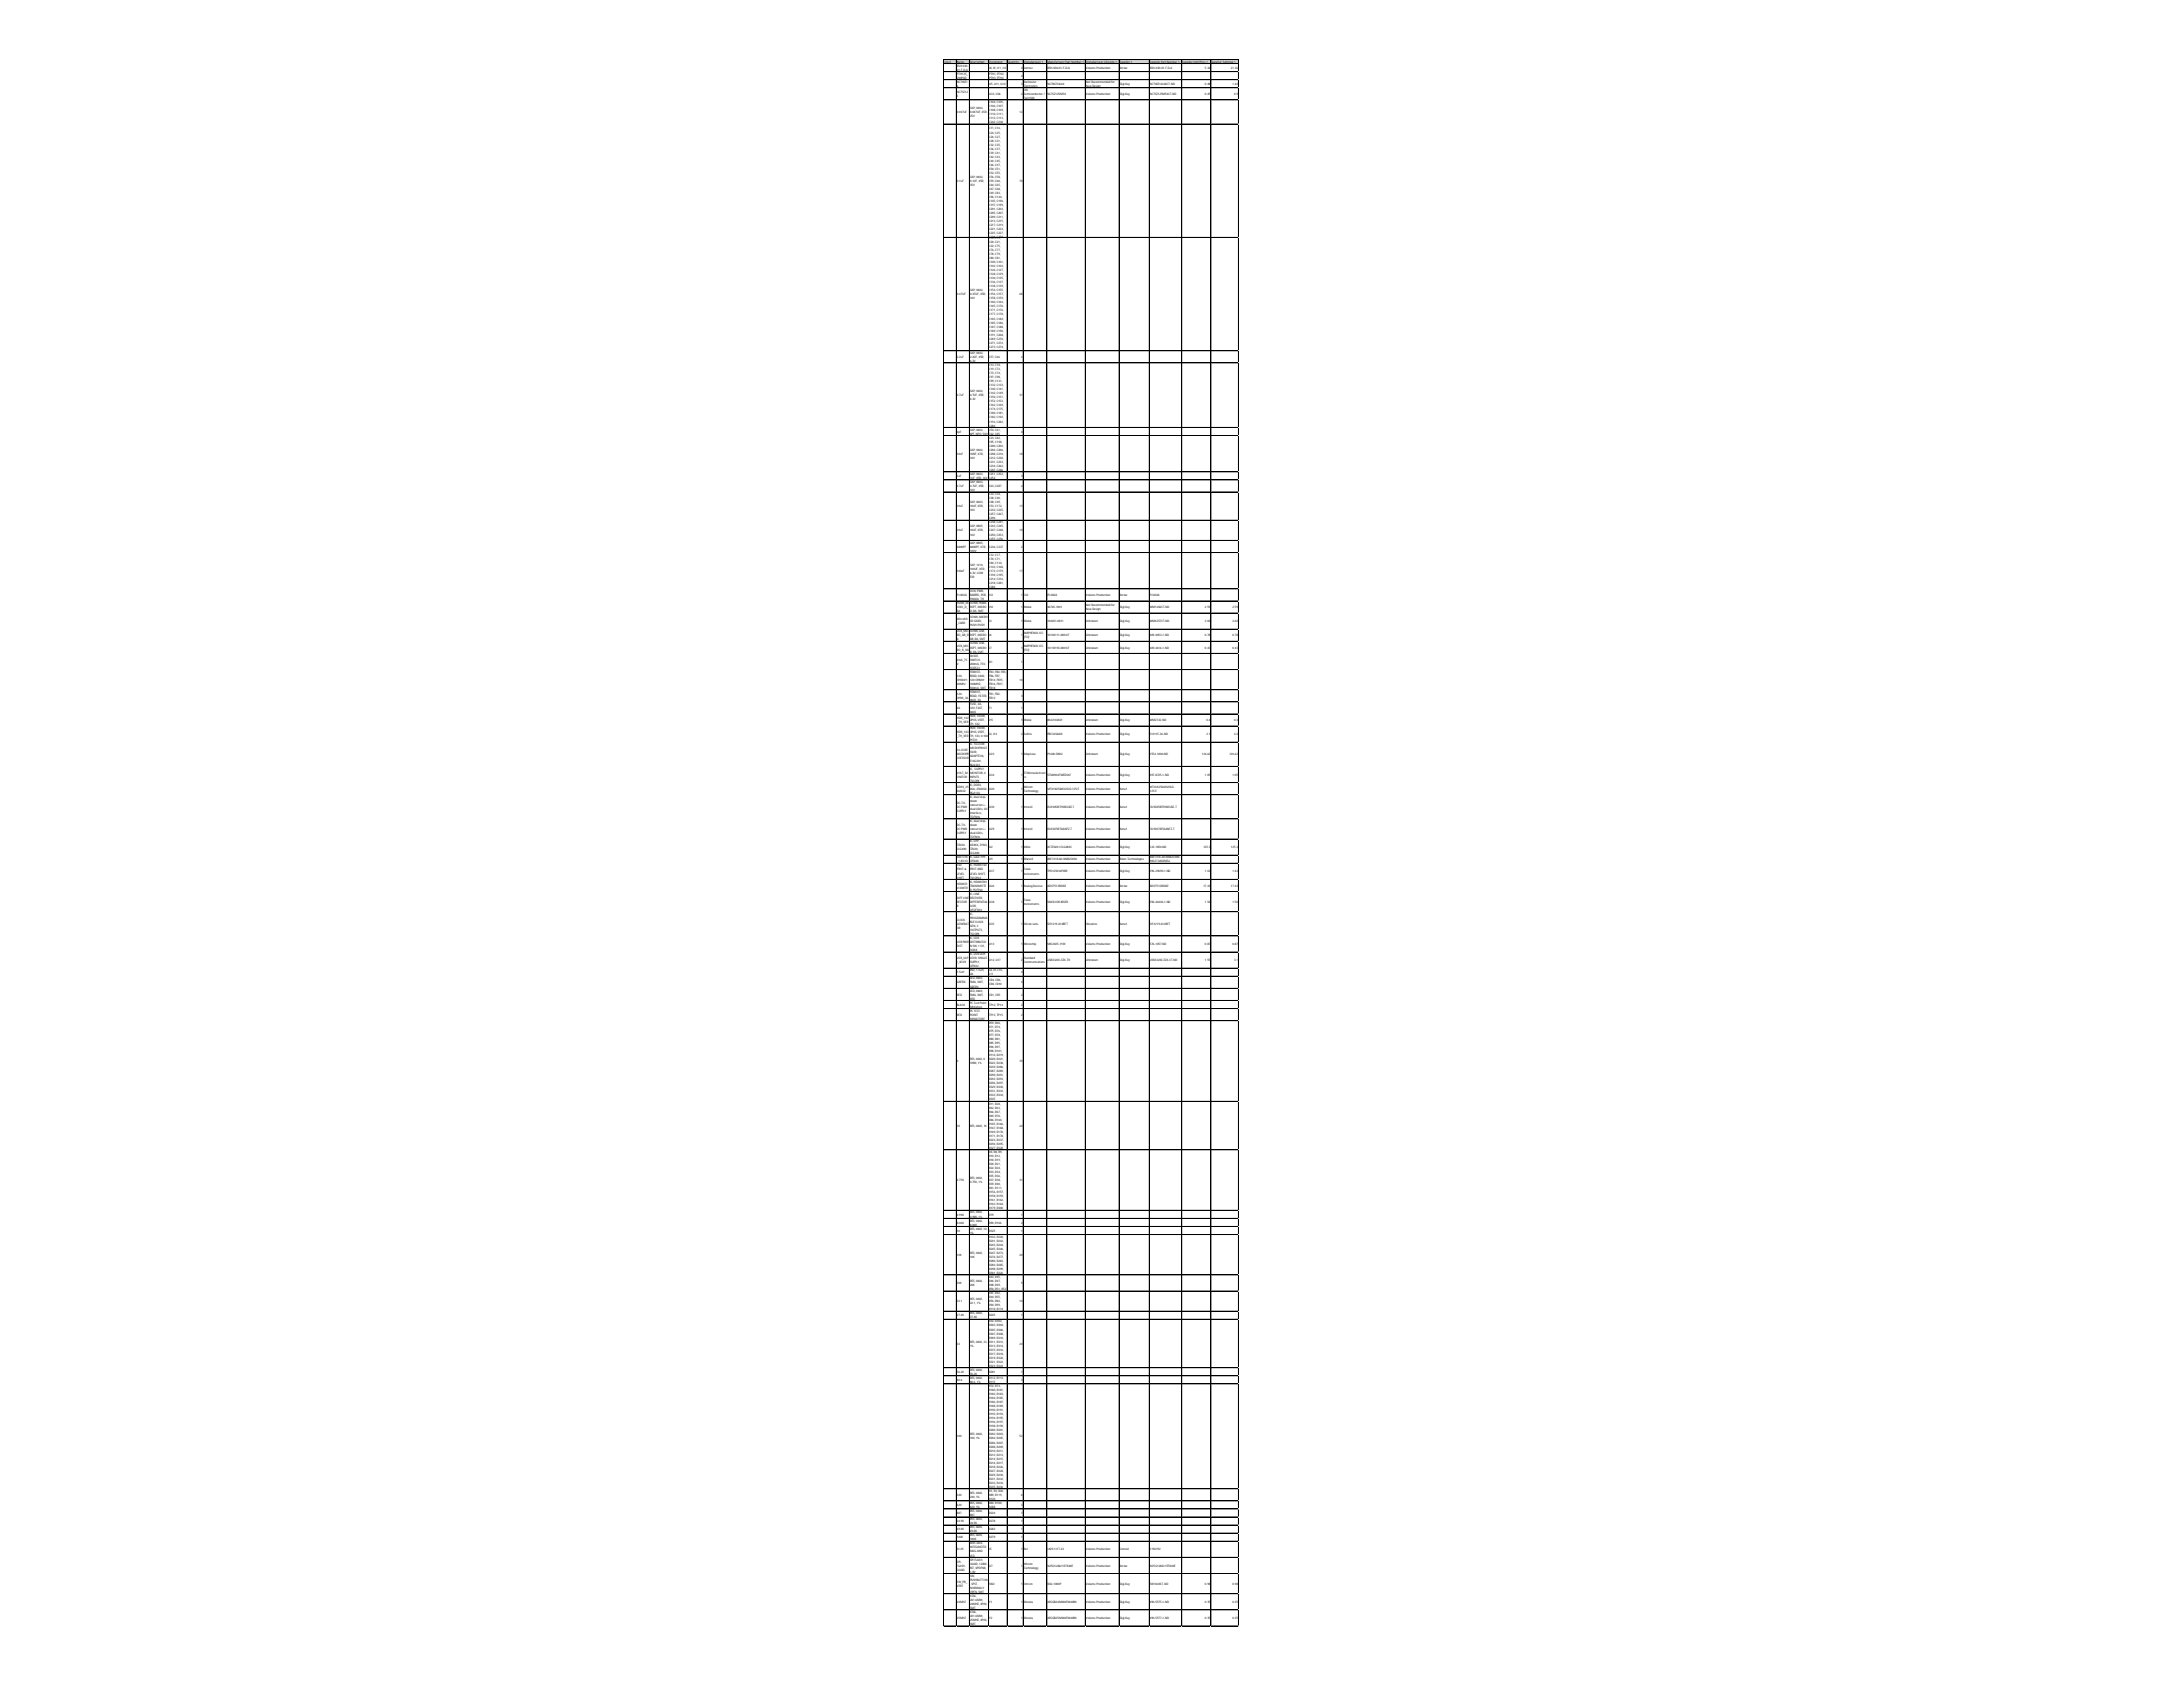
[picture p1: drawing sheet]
<svg xmlns="http://www.w3.org/2000/svg" width="279mm" height="216mm" viewBox="0 0 279 216" stroke-linecap="round" stroke-linejoin="round" font-family="sans-serif">
<defs><g id="words">
<g font-size=".4">
<text x="120.8" y="8">Line #</text>
<text x="122.5" y="8">Name</text>
<text x="122.5" y="8.5">BSH-030-</text>
<text x="122.5" y="9.1">01-F-D-A</text>
<text x="122.5" y="9.6">PTH125_</text>
<text x="122.5" y="10.1">200PAD</text>
<text x="122.5" y="10.6">NC7WZ1</text>
<text x="122.5" y="11.1">6</text>
<text x="122.5" y="11.9">NC7SZ12</text>
<text x="124.2" y="8">Description</text>
<text x="126.6" y="8">Designator</text>
<text x="126.6" y="8.8">J8, J9, J11, J13</text>
<text x="126.6" y="9.6">PTH1, PTH2,</text>
<text x="126.6" y="10.1">PTH3, PTH4</text>
<text x="126.6" y="10.9">U5, U11, U14</text>
<text x="129" y="8">Quantity</text>
<text x="130.7" y="8.8">4</text>
<text x="130.7" y="9.8">4</text>
<text x="130.7" y="10.9">3</text>
<text x="131" y="8">Manufacturer 1</text>
<text x="131" y="8.8">Samtec</text>
<text x="131" y="10.6">Rochester</text>
<text x="131" y="11.1">Electronics</text>
<text x="131" y="11.6">ON</text>
<text x="134.1" y="8">Manufacturer Part Number 1</text>
<text x="134.1" y="8.8">BSH-030-01-F-D-A</text>
<text x="134.1" y="10.9">NC7WZ16L6X</text>
<text x="139" y="8">Manufacturer Lifecycle 1</text>
<text x="139" y="8.8">Volume Production</text>
<text x="139" y="10.6">Not Recommended for</text>
<text x="139" y="11.1">New Design</text>
<text x="143.3" y="8">Supplier 1</text>
<text x="143.3" y="8.8">Arrow</text>
<text x="143.3" y="10.9">Digi-Key</text>
<text x="147.2" y="8">Supplier Part Number 1</text>
<text x="147.2" y="8.8">BSH-030-01-F-D-A</text>
<text x="147.2" y="10.9">NC7WZ16L6XCT-ND</text>
<text x="151.3" y="8">Supplier Unit Price 1</text>
<text x="154.2" y="8.8">5.34</text>
<text x="154.2" y="10.9">0.48</text>
<text x="155.1" y="8">Supplier Subtotal 1</text>
<text x="157.6" y="8.8">21.36</text>
<text x="157.7" y="10.9">1.44</text>
<text x="122.5" y="12.4">5</text>
<text x="122.5" y="14.5">0.047uF</text>
<text x="124.2" y="14">CAP, 0402,</text>
<text x="124.2" y="14.5">0.047UF, X5R,</text>
<text x="124.2" y="15">25V</text>
<text x="126.6" y="12.2">U33, U36</text>
<text x="126.6" y="13.2">C104, C105,</text>
<text x="126.6" y="13.7">C106, C107,</text>
<text x="126.6" y="14.2">C108, C109,</text>
<text x="126.6" y="14.7">C110, C111,</text>
<text x="126.6" y="15.3">C112, C113,</text>
<text x="126.6" y="15.8">C242, C244</text>
<text x="126.6" y="16.1">C7, C9, C10,</text>
<text x="126.6" y="16.6">C11, C16,</text>
<text x="126.6" y="17.1">C24, C25,</text>
<text x="126.6" y="17.6">C26, C27,</text>
<text x="130.5" y="14.5">12</text>
<text x="130.7" y="12.2">2</text>
<text x="131" y="12.2">Semiconductor /</text>
<text x="131" y="12.7">Fairchild</text>
<text x="134.1" y="12.2">NC7SZ125M5X</text>
<text x="139" y="12.2">Volume Production</text>
<text x="143.3" y="12.2">Digi-Key</text>
<text x="147.2" y="12.2">NC7SZ125M5XCT-ND</text>
<text x="154.2" y="12.2">0.45</text>
<text x="157.9" y="12.2">0.9</text>
<text x="122.5" y="23.3">0.1uF</text>
<text x="124.2" y="22.8">CAP, 0402,</text>
<text x="124.2" y="23.3">0.1UF, X5R,</text>
<text x="124.2" y="23.8">35V</text>
<text x="126.6" y="18.1">C28, C31,</text>
<text x="126.6" y="18.6">C32, C35,</text>
<text x="126.6" y="19.2">C36, C37,</text>
<text x="126.6" y="19.7">C39, C41,</text>
<text x="126.6" y="20.2">C42, C43,</text>
<text x="126.6" y="20.7">C44, C45,</text>
<text x="126.6" y="21.2">C46, C47,</text>
<text x="126.6" y="21.7">C50, C51,</text>
<text x="126.6" y="22.3">C52, C55,</text>
<text x="126.6" y="22.8">C56, C58,</text>
<text x="126.6" y="23.3">C59, C60,</text>
<text x="126.6" y="23.8">C64, C65,</text>
<text x="130.5" y="23.3">70</text>
<text x="126.6" y="24.3">C67, C68,</text>
<text x="126.6" y="24.8">C69, C83,</text>
<text x="126.6" y="25.4">C96, C144,</text>
<text x="126.6" y="25.9">C145, C196,</text>
<text x="126.6" y="26.4">C197, C199,</text>
<text x="126.6" y="26.9">C201, C203,</text>
<text x="126.6" y="27.4">C205, C207,</text>
<text x="126.6" y="27.9">C209, C211,</text>
<text x="126.6" y="28.5">C213, C215,</text>
<text x="126.6" y="29">C217, C219,</text>
<text x="126.6" y="29.5">C221, C223,</text>
<text x="126.6" y="30">C225, C227,</text>
<text x="126.6" y="30.5">C239, C258,</text>
<text x="126.6" y="30.6">C14, C15,</text>
<text x="126.6" y="31.1">C20, C21,</text>
<text x="126.6" y="31.6">C22, C75,</text>
<text x="126.6" y="32.1">C76, C77,</text>
<text x="126.6" y="32.6">C78, C79,</text>
<text x="126.6" y="33.1">C80, C81,</text>
<text x="126.6" y="33.7">C100, C101,</text>
<text x="126.6" y="34.2">C102, C103,</text>
<text x="126.6" y="34.7">C126, C127,</text>
<text x="126.6" y="35.2">C128, C129,</text>
<text x="126.6" y="35.7">C130, C135,</text>
<text x="122.5" y="37.8">0.47UF</text>
<text x="124.2" y="37.3">CAP, 0402,</text>
<text x="124.2" y="37.8">0.47UF, X5R,</text>
<text x="124.2" y="38.3">16V</text>
<text x="126.6" y="36.2">C136, C137,</text>
<text x="126.6" y="36.8">C138, C139,</text>
<text x="126.6" y="37.3">C154, C155,</text>
<text x="126.6" y="37.8">C156, C157,</text>
<text x="126.6" y="38.3">C158, C159,</text>
<text x="126.6" y="38.8">C160, C164,</text>
<text x="126.6" y="39.3">C165, C170,</text>
<text x="126.6" y="39.9">C171, C176,</text>
<text x="126.6" y="40.4">C177, C178,</text>
<text x="126.6" y="40.9">C183, C184,</text>
<text x="126.6" y="41.4">C185, C186,</text>
<text x="126.6" y="41.9">C187, C188,</text>
<text x="130.5" y="37.8">68</text>
<text x="122.5" y="45.8">2.2uF</text>
<text x="124.2" y="45.3">CAP, 0402,</text>
<text x="124.2" y="45.8">2.2UF, X5R,</text>
<text x="124.2" y="46.3">6.3V</text>
<text x="126.6" y="42.4">C189, C190,</text>
<text x="126.6" y="43">C191, C268,</text>
<text x="126.6" y="43.5">C269, C270,</text>
<text x="126.6" y="44">C271, C272,</text>
<text x="126.6" y="44.5">C273, C274,</text>
<text x="126.6" y="45">C275, C276,</text>
<text x="126.6" y="45.8">C57, C66</text>
<text x="126.6" y="46.8">C13, C18,</text>
<text x="126.6" y="47.4">C19, C72,</text>
<text x="126.6" y="47.9">C73, C74,</text>
<text x="130.7" y="45.8">2</text>
<text x="122.5" y="50.7">4.7uF</text>
<text x="124.2" y="50.2">CAP, 0402,</text>
<text x="124.2" y="50.7">4.7UF, X5R,</text>
<text x="124.2" y="51.2">6.3V</text>
<text x="126.6" y="48.4">C97, C98,</text>
<text x="126.6" y="48.9">C99, C131,</text>
<text x="126.6" y="49.4">C132, C133,</text>
<text x="126.6" y="49.9">C140, C141,</text>
<text x="126.6" y="50.5">C142, C149,</text>
<text x="126.6" y="51">C150, C151,</text>
<text x="126.6" y="51.5">C152, C153,</text>
<text x="126.6" y="52">C162, C169,</text>
<text x="126.6" y="52.5">C174, C175,</text>
<text x="126.6" y="53">C180, C181,</text>
<text x="126.6" y="53.6">C182, C192,</text>
<text x="130.5" y="50.7">31</text>
<text x="122.5" y="55.4">6pF</text>
<text x="122.5" y="58.2">10nF</text>
<text x="124.2" y="55.1">CAP, 0402,</text>
<text x="124.2" y="55.6">6PF, NPO, 50V</text>
<text x="124.2" y="57.7">CAP, 0402,</text>
<text x="124.2" y="58.2">10NF, X7R,</text>
<text x="124.2" y="58.7">16V</text>
<text x="126.6" y="54.1">C193, C282,</text>
<text x="126.6" y="54.6">C284</text>
<text x="126.6" y="55.1">C54, C61,</text>
<text x="126.6" y="55.6">C62, C85</text>
<text x="126.6" y="56.1">C23, C82,</text>
<text x="126.6" y="56.7">C95, C198,</text>
<text x="126.6" y="57.2">C200, C202,</text>
<text x="126.6" y="57.7">C204, C206,</text>
<text x="126.6" y="58.2">C208, C210,</text>
<text x="126.6" y="58.7">C212, C230,</text>
<text x="126.6" y="59.2">C231, C233,</text>
<text x="126.6" y="59.8">C234, C262,</text>
<text x="130.5" y="58.2">18</text>
<text x="130.7" y="55.4">4</text>
<text x="122.5" y="61">1uF</text>
<text x="122.5" y="62.3">4.7uF</text>
<text x="122.5" y="64.9">10uF</text>
<text x="124.2" y="60.8">CAP, 0603,</text>
<text x="124.2" y="61.3">1UF, X5R, 16V</text>
<text x="124.2" y="61.8">CAP, 0603,</text>
<text x="124.2" y="62.3">4.7UF, X5R,</text>
<text x="124.2" y="62.9">16V</text>
<text x="124.2" y="64.4">CAP, 0603,</text>
<text x="124.2" y="64.9">10UF, X5R,</text>
<text x="124.2" y="65.4">10V</text>
<text x="126.6" y="60.3">C265, C266</text>
<text x="126.6" y="60.8">C251, C252,</text>
<text x="126.6" y="61.3">C254</text>
<text x="126.6" y="62.3">C63, C287</text>
<text x="126.6" y="63.4">C33, C34,</text>
<text x="126.6" y="63.9">C38, C40,</text>
<text x="126.6" y="64.4">C48, C49,</text>
<text x="126.6" y="64.9">C53, C172,</text>
<text x="126.6" y="65.4">C232, C235,</text>
<text x="126.6" y="66">C257, C267,</text>
<text x="130.5" y="64.9">13</text>
<text x="130.7" y="61">3</text>
<text x="130.7" y="62.3">2</text>
<text x="122.5" y="68">10uF</text>
<text x="122.5" y="70.1">6800PF</text>
<text x="124.2" y="67.5">CAP, 0805,</text>
<text x="124.2" y="68">10UF, X5R,</text>
<text x="124.2" y="68.5">16V</text>
<text x="124.2" y="69.6">CAP, 0805,</text>
<text x="124.2" y="70.1">6800PF, X7R,</text>
<text x="124.2" y="70.6">100V</text>
<text x="126.6" y="66.5">C296</text>
<text x="126.6" y="67">C238, C241,</text>
<text x="126.6" y="67.5">C243, C245,</text>
<text x="126.6" y="68">C247, C248,</text>
<text x="126.6" y="68.5">C250, C253,</text>
<text x="126.6" y="69.1">C255, C256</text>
<text x="126.6" y="70.1">C236, C237</text>
<text x="126.6" y="71.1">C12, C17,</text>
<text x="126.6" y="71.6">C70, C71,</text>
<text x="130.5" y="68">10</text>
<text x="130.7" y="70.1">2</text>
<text x="122.5" y="73.2">100uF</text>
<text x="122.5" y="76.3">PJ-002A</text>
<text x="122.5" y="77.3">HDMI_M</text>
<text x="122.5" y="77.8">ICRO_D_</text>
<text x="124.2" y="72.4">CAP, 1210,</text>
<text x="124.2" y="72.9">100UF, X5R,</text>
<text x="124.2" y="73.4">6.3V, LOW</text>
<text x="124.2" y="74">ESR</text>
<text x="124.2" y="75.8">CON, PWR,</text>
<text x="124.2" y="76.3">BARREL, PCB,</text>
<text x="124.2" y="76.8">PJ002A_TH</text>
<text x="124.2" y="77.3">CONN, HDMI,</text>
<text x="124.2" y="77.8">RCPT, MICRO</text>
<text x="126.6" y="72.2">C84, C134,</text>
<text x="126.6" y="72.7">C143, C168,</text>
<text x="126.6" y="73.2">C173, C179,</text>
<text x="126.6" y="73.7">C194, C195,</text>
<text x="126.6" y="74.2">C214, C216,</text>
<text x="126.6" y="74.7">C218, C281,</text>
<text x="126.6" y="75.3">C286</text>
<text x="126.6" y="76.3">J12</text>
<text x="126.6" y="77.8">J10</text>
<text x="130.5" y="73.2">17</text>
<text x="130.7" y="76.3">1</text>
<text x="130.7" y="77.8">1</text>
<text x="131" y="76.3">CUI</text>
<text x="131" y="77.8">Molex</text>
<text x="134.1" y="76.3">PJ-002A</text>
<text x="134.1" y="77.8">46765-1001</text>
<text x="139" y="76.3">Volume Production</text>
<text x="139" y="77.6">Not Recommended for</text>
<text x="143.3" y="76.3">Arrow</text>
<text x="143.3" y="77.8">Digi-Key</text>
<text x="147.2" y="76.3">PJ-002A</text>
<text x="147.2" y="77.8">WM1282CT-ND</text>
<text x="154.2" y="77.8">2.59</text>
<text x="157.7" y="77.8">2.59</text>
<text x="122.5" y="78.3">RA</text>
<text x="122.5" y="79.4">MicroSD</text>
<text x="122.5" y="79.9">_CARD</text>
<text x="122.5" y="80.9">USB_MIC</text>
<text x="122.5" y="81.4">RO_AB_R</text>
<text x="122.5" y="82">A</text>
<text x="122.5" y="82.7">USB_MIC</text>
<text x="122.5" y="83.3">RO_B_RA</text>
<text x="124.2" y="78.3">D, RA, SMT</text>
<text x="124.2" y="79.1">CONN, MICRO</text>
<text x="124.2" y="79.6">SD CARD,</text>
<text x="124.2" y="80.2">PUSH-PUSH</text>
<text x="124.2" y="80.9">CONN, USB,</text>
<text x="124.2" y="81.4">RCPT, MICRO</text>
<text x="124.2" y="82">AB, RA, SMT</text>
<text x="124.2" y="82.5">CONN, USB,</text>
<text x="124.2" y="83">RCPT, MICRO</text>
<text x="124.2" y="83.5">B, RA, SMT</text>
<text x="126.6" y="79.6">J3</text>
<text x="126.6" y="81.4">J6</text>
<text x="126.6" y="83">J7</text>
<text x="130.7" y="79.6">1</text>
<text x="130.7" y="81.4">1</text>
<text x="130.7" y="83">1</text>
<text x="131" y="79.6">Molex</text>
<text x="131" y="81.2">AMPHENOL ICC</text>
<text x="131" y="81.7">(FCI)</text>
<text x="131" y="82.7">AMPHENOL ICC</text>
<text x="131" y="83.3">(FCI)</text>
<text x="134.1" y="79.6">104031-0811</text>
<text x="134.1" y="81.4">10104111-0001LF</text>
<text x="134.1" y="83">10118193-0001LF</text>
<text x="139" y="78.1">New Design</text>
<text x="139" y="79.6">Unknown</text>
<text x="139" y="81.4">Unknown</text>
<text x="139" y="83">Unknown</text>
<text x="143.3" y="79.6">Digi-Key</text>
<text x="143.3" y="81.4">Digi-Key</text>
<text x="143.3" y="83">Digi-Key</text>
<text x="147.2" y="79.6">WM6357CT-ND</text>
<text x="147.2" y="81.4">609-4053-1-ND</text>
<text x="147.2" y="83">609-4616-1-ND</text>
<text x="154.2" y="79.6">2.02</text>
<text x="154.2" y="81.4">0.78</text>
<text x="154.2" y="83">0.43</text>
<text x="157.7" y="79.6">2.02</text>
<text x="157.7" y="81.4">0.78</text>
<text x="157.7" y="83">0.43</text>
<text x="122.5" y="84.5">2mA_75</text>
<text x="122.5" y="85.1">V</text>
<text x="122.5" y="86.6">120-</text>
<text x="122.5" y="87.1">OHM@1</text>
<text x="122.5" y="87.6">00MHz</text>
<text x="122.5" y="88.9">120-</text>
<text x="122.5" y="89.5">OHM_3A</text>
<text x="124.2" y="84">DIODE,</text>
<text x="124.2" y="84.5">SWITCH,</text>
<text x="124.2" y="85.1">200mA, 75V,</text>
<text x="124.2" y="85.6">SOD523</text>
<text x="124.2" y="86.1">FERRITE,</text>
<text x="124.2" y="86.6">BEAD, 0402,</text>
<text x="124.2" y="87.1">120 OHM@</text>
<text x="124.2" y="87.6">100MHZ,</text>
<text x="124.2" y="88.2">500mA, SMT</text>
<text x="124.2" y="88.7">FERRITE,</text>
<text x="124.2" y="89.2">BEAD, FILTER,</text>
<text x="124.2" y="89.7">0603, 3A</text>
<text x="126.6" y="84.8">D1</text>
<text x="126.6" y="86.1">FB3, FB4, FB5,</text>
<text x="126.6" y="86.6">FB6, FB7,</text>
<text x="126.6" y="87.1">FB14, FB15,</text>
<text x="126.6" y="87.6">FB16, FB17,</text>
<text x="126.6" y="88.2">FB18</text>
<text x="126.6" y="88.9">FB1, FB2,</text>
<text x="126.6" y="89.5">FB12</text>
<text x="130.5" y="87.1">10</text>
<text x="130.7" y="84.8">1</text>
<text x="130.7" y="89.2">3</text>
<text x="122.5" y="90.7">4A</text>
<text x="122.5" y="92">HDR_1X2</text>
<text x="122.5" y="92.6">_TH_VER</text>
<text x="122.5" y="93.8">HDR_1X3</text>
<text x="122.5" y="94.4">_TH_VER</text>
<text x="124.2" y="90.2">FUSE, 4A,</text>
<text x="124.2" y="90.7">32V, FAST,</text>
<text x="124.2" y="91.3">0603</text>
<text x="124.2" y="91.8">HDR, 1ROW,</text>
<text x="124.2" y="92.3">2POS, VERT,</text>
<text x="124.2" y="92.8">TH, 1X2</text>
<text x="124.2" y="93.3">HDR, 1ROW,</text>
<text x="124.2" y="93.8">3POS, VERT,</text>
<text x="124.2" y="94.4">TH, 1X3, 0.100</text>
<text x="124.2" y="94.9">PITCH</text>
<text x="124.2" y="95.4">IC, 16-CORE</text>
<text x="124.2" y="95.9">MICROPROCE</text>
<text x="126.6" y="90.7">F1</text>
<text x="126.6" y="92.3">J15</text>
<text x="126.6" y="94.1">J2, J14</text>
<text x="130.7" y="90.7">1</text>
<text x="130.7" y="92.3">1</text>
<text x="130.7" y="94.1">2</text>
<text x="131" y="92.3">Molex</text>
<text x="131" y="94.1">Sullins</text>
<text x="134.1" y="92.3">0022102021</text>
<text x="134.1" y="94.1">PBC36SAAN</text>
<text x="139" y="92.3">Unknown</text>
<text x="139" y="94.1">Volume Production</text>
<text x="143.3" y="92.3">Digi-Key</text>
<text x="143.3" y="94.1">Digi-Key</text>
<text x="147.2" y="92.3">WM2722-ND</text>
<text x="147.2" y="94.1">S1011E-36-ND</text>
<text x="154.4" y="92.3">0.4</text>
<text x="154.4" y="94.1">2.1</text>
<text x="157.9" y="92.3">0.4</text>
<text x="157.9" y="94.1">4.2</text>
<text x="122.5" y="96.2">16-CORE</text>
<text x="122.5" y="96.7">MICROPR</text>
<text x="122.5" y="97.2">OCESSOR</text>
<text x="122.5" y="99">VOLT_M</text>
<text x="122.5" y="99.5">ONITOR</text>
<text x="122.5" y="100.8">DDR3_25</text>
<text x="122.5" y="101.3">6MX32</text>
<text x="124.2" y="96.4">SSOR,</text>
<text x="124.2" y="96.9">ADAPTEVA,</text>
<text x="124.2" y="97.5">E16G301,</text>
<text x="124.2" y="98">BGA324</text>
<text x="124.2" y="98.5">IC, SUPPLY</text>
<text x="124.2" y="99">MONITOR, 4</text>
<text x="124.2" y="99.5">INPUTS,</text>
<text x="124.2" y="100">TSSOP8</text>
<text x="124.2" y="100.6">IC, DDR3,</text>
<text x="124.2" y="101.1">8Gb, 256M32,</text>
<text x="124.2" y="101.6">BGA136</text>
<text x="126.6" y="96.7">U23</text>
<text x="126.6" y="99.3">U34</text>
<text x="126.6" y="101.1">U20</text>
<text x="130.7" y="96.7">1</text>
<text x="130.7" y="99.3">1</text>
<text x="130.7" y="101.1">1</text>
<text x="131" y="96.7">Adapteva</text>
<text x="131" y="99">STMicroelectroni</text>
<text x="131" y="99.5">cs</text>
<text x="131" y="100.8">Micron</text>
<text x="131" y="101.3">Technology</text>
<text x="134.1" y="96.7">P1600-DK02</text>
<text x="134.1" y="99.3">STM6904TWEDS6F</text>
<text x="134.1" y="101.1">MT41K256M32SLD-125:E</text>
<text x="139" y="96.7">Unknown</text>
<text x="139" y="99.3">Volume Production</text>
<text x="139" y="101.1">Volume Production</text>
<text x="143.3" y="96.7">Digi-Key</text>
<text x="143.3" y="99.3">Digi-Key</text>
<text x="143.3" y="101.1">Avnet</text>
<text x="147.2" y="96.7">1554-1000-ND</text>
<text x="147.2" y="99.3">497-8725-1-ND</text>
<text x="147.2" y="100.8">MT41K256M32SLD-</text>
<text x="147.2" y="101.3">125:E</text>
<text x="153.8" y="96.7">126.62</text>
<text x="154.2" y="99.3">1.05</text>
<text x="157.4" y="96.7">126.62</text>
<text x="157.7" y="99.3">1.05</text>
<text x="122.5" y="102.9">DC-TO-</text>
<text x="122.5" y="103.4">DC PWR</text>
<text x="122.5" y="103.9">SUPPLY</text>
<text x="122.5" y="105.7">DC-TO-</text>
<text x="122.5" y="106.2">DC PWR</text>
<text x="122.5" y="106.8">SUPPLY</text>
<text x="124.2" y="102.1">IC, dual step-</text>
<text x="124.2" y="102.6">down</text>
<text x="124.2" y="103.1">converters +</text>
<text x="124.2" y="103.7">dual LDOs, I2C</text>
<text x="124.2" y="104.2">interface,</text>
<text x="124.2" y="104.7">TQFN16</text>
<text x="124.2" y="105.2">IC, dual step-</text>
<text x="124.2" y="105.7">down</text>
<text x="124.2" y="106.2">converters +</text>
<text x="124.2" y="106.8">dual LDOs,</text>
<text x="124.2" y="107.3">TQFN16</text>
<text x="124.2" y="107.8">IC, EPP,</text>
<text x="126.6" y="103.4">U30</text>
<text x="126.6" y="106.2">U29</text>
<text x="130.7" y="103.4">1</text>
<text x="130.7" y="106.2">1</text>
<text x="131" y="103.4">Intersil</text>
<text x="131" y="106.2">Intersil</text>
<text x="134.1" y="103.4">ISL9305IRTHWCLBZ-T</text>
<text x="134.1" y="106.2">ISL9307IRTAANFZ-T</text>
<text x="139" y="103.4">Volume Production</text>
<text x="139" y="106.2">Volume Production</text>
<text x="143.3" y="103.4">Avnet</text>
<text x="143.3" y="106.2">Avnet</text>
<text x="147.2" y="103.4">ISL9305IRTHWCLBZ-T</text>
<text x="147.2" y="106.2">ISL9307IRTAANFZ-T</text>
<text x="122.5" y="108.3">7Z020-</text>
<text x="122.5" y="108.8">CLG400</text>
<text x="122.5" y="109.9">88E1318</text>
<text x="122.5" y="110.4">_1.8V IO</text>
<text x="122.5" y="110.9">ESD</text>
<text x="122.5" y="111.4">PROT &amp;</text>
<text x="122.5" y="111.9">LEVEL</text>
<text x="122.5" y="112.4">SHIFT</text>
<text x="122.5" y="113.2">HDMI/D</text>
<text x="122.5" y="113.7">VI XMTR</text>
<text x="124.2" y="108.3">XILINX, ZYNQ,</text>
<text x="124.2" y="108.8">7Z020,</text>
<text x="124.2" y="109.3">CLG400</text>
<text x="124.2" y="109.9">IC, GIGE PHY,</text>
<text x="124.2" y="110.4">QFN48</text>
<text x="124.2" y="110.9">IC, HDMI ESD</text>
<text x="124.2" y="111.4">PROT AND</text>
<text x="124.2" y="111.9">LEVEL SHIFT,</text>
<text x="124.2" y="112.4">TSSOP24</text>
<text x="124.2" y="113">IC, HDMI/DVI</text>
<text x="124.2" y="113.5">TRANSMITTE</text>
<text x="124.2" y="114">R, PQFP64</text>
<text x="126.6" y="108.6">U2</text>
<text x="126.6" y="110.1">U9</text>
<text x="126.6" y="111.7">U37</text>
<text x="126.6" y="113.5">U26</text>
<text x="130.7" y="108.6">1</text>
<text x="130.7" y="110.1">1</text>
<text x="130.7" y="111.7">1</text>
<text x="130.7" y="113.5">1</text>
<text x="131" y="108.6">Xilinx</text>
<text x="131" y="110.1">Marvell</text>
<text x="131" y="111.4">Texas</text>
<text x="131" y="111.9">Instruments</text>
<text x="131" y="113.5">Analog Devices</text>
<text x="134.1" y="108.6">XC7Z020-1CLG484C</text>
<text x="134.1" y="110.1">88E1318-A0-NNB2C000</text>
<text x="134.1" y="111.7">TPD12S016PWR</text>
<text x="134.1" y="113.5">ADV7513BSWZ</text>
<text x="139" y="108.6">Volume Production</text>
<text x="139" y="110.1">Volume Production</text>
<text x="139" y="111.7">Volume Production</text>
<text x="139" y="113.5">Volume Production</text>
<text x="143.3" y="108.6">Digi-Key</text>
<text x="143.3" y="110.1">Bison Technologies</text>
<text x="143.3" y="111.7">Digi-Key</text>
<text x="143.3" y="113.5">Arrow</text>
<text x="147.2" y="108.6">122-1850-ND</text>
<text x="147.2" y="109.9">88E1318-A0-NNB2C000-</text>
<text x="147.2" y="110.4">98327-MARVELL</text>
<text x="147.2" y="111.7">296-29690-1-ND</text>
<text x="147.2" y="113.5">ADV7513BSWZ</text>
<text x="154" y="108.6">125.3</text>
<text x="154" y="113.5">17.43</text>
<text x="154.2" y="111.7">1.63</text>
<text x="157.6" y="108.6">125.3</text>
<text x="157.6" y="113.5">17.43</text>
<text x="157.7" y="111.7">1.63</text>
<text x="122.5" y="115">DIFF LINE</text>
<text x="122.5" y="115.5">RECEIVE</text>
<text x="122.5" y="116.1">R</text>
<text x="122.5" y="117.9">CLOCK</text>
<text x="122.5" y="118.4">GENERAT</text>
<text x="122.5" y="118.9">OR</text>
<text x="124.2" y="114.5">IC, LINE</text>
<text x="124.2" y="115">RECEIVER,</text>
<text x="124.2" y="115.5">DIFFERENTIAL</text>
<text x="124.2" y="116.1">LVDS,</text>
<text x="124.2" y="116.6">UFQFN10</text>
<text x="124.2" y="117.1">IC,</text>
<text x="124.2" y="117.6">PROGRAMMA</text>
<text x="124.2" y="118.1">BLE CLOCK</text>
<text x="124.2" y="118.6">GEN, 3</text>
<text x="124.2" y="119.1">OUTPUTS,</text>
<text x="124.2" y="119.7">TSSOP8</text>
<text x="126.6" y="115.5">U38</text>
<text x="126.6" y="118.4">U35</text>
<text x="130.7" y="115.5">1</text>
<text x="130.7" y="118.4">1</text>
<text x="131" y="115.3">Texas</text>
<text x="131" y="115.8">Instruments</text>
<text x="131" y="118.4">Silicon Labs</text>
<text x="134.1" y="115.5">SN65LVDS4RSER</text>
<text x="134.1" y="118.4">SI51219-A14BFT</text>
<text x="139" y="115.5">Volume Production</text>
<text x="139" y="118.4">Obsolete</text>
<text x="143.3" y="115.5">Digi-Key</text>
<text x="143.3" y="118.4">Avnet</text>
<text x="147.2" y="115.5">296-46446-1-ND</text>
<text x="147.2" y="118.4">SI51219-A14BFT</text>
<text x="154.2" y="115.5">1.56</text>
<text x="157.7" y="115.5">1.56</text>
<text x="122.5" y="120.7">USB PWR</text>
<text x="122.5" y="121.2">DIST</text>
<text x="122.5" y="122.8">USB_ULP</text>
<text x="122.5" y="123.3">I_XCVR</text>
<text x="122.5" y="124.6">1.5uH</text>
<text x="122.5" y="125.9">GREEN</text>
<text x="124.2" y="120.2">IC, USB</text>
<text x="124.2" y="120.7">DISTRIBUTIO</text>
<text x="124.2" y="121.2">N SW, 1 CH,</text>
<text x="124.2" y="121.7">SOIC8</text>
<text x="124.2" y="122.2">IC, USB ULPI</text>
<text x="124.2" y="122.8">XCVR, SINGLE</text>
<text x="124.2" y="123.3">SUPPLY,</text>
<text x="124.2" y="123.8">QFN32</text>
<text x="124.2" y="124.3">IND, 1.5uH,</text>
<text x="124.2" y="124.8">2A</text>
<text x="124.2" y="125.3">LED, 0603,</text>
<text x="124.2" y="125.9">5MA, SMT,</text>
<text x="126.6" y="121">U13</text>
<text x="126.6" y="123">U12, U17</text>
<text x="126.6" y="124.3">L8, L9, L10,</text>
<text x="126.6" y="124.8">L11</text>
<text x="126.6" y="125.6">CR4, CR6,</text>
<text x="130.7" y="121">1</text>
<text x="130.7" y="123">2</text>
<text x="130.7" y="124.6">4</text>
<text x="130.7" y="125.9">4</text>
<text x="131" y="121">Microchip</text>
<text x="131" y="122.8">Standard</text>
<text x="131" y="123.3">Communications</text>
<text x="134.1" y="121">MIC2025-1YM</text>
<text x="134.1" y="123">USB3320C-EZK-TR</text>
<text x="139" y="121">Volume Production</text>
<text x="139" y="123">Unknown</text>
<text x="143.3" y="121">Digi-Key</text>
<text x="143.3" y="123">Digi-Key</text>
<text x="147.2" y="121">576-1057-ND</text>
<text x="147.2" y="123">USB3320C-EZK-CT-ND</text>
<text x="154.2" y="121">0.87</text>
<text x="154.2" y="123">1.55</text>
<text x="157.7" y="121">0.87</text>
<text x="157.9" y="123">3.1</text>
<text x="122.5" y="127.4">RED</text>
<text x="122.5" y="128.7">BLACK</text>
<text x="122.5" y="130">RED</text>
<text x="124.2" y="126.4">GREEN</text>
<text x="124.2" y="126.9">LED, 0603,</text>
<text x="124.2" y="127.4">5MA, SMT,</text>
<text x="124.2" y="127.9">RED</text>
<text x="124.2" y="128.4">PC Test Point</text>
<text x="124.2" y="129">Miniature</text>
<text x="124.2" y="129.5">PC TEST</text>
<text x="124.2" y="130">POINT</text>
<text x="124.2" y="130.5">MINIATURE</text>
<text x="126.6" y="126.1">CR8, CR10</text>
<text x="126.6" y="127.4">CR1, CR5</text>
<text x="126.6" y="128.7">TP12, TP14</text>
<text x="126.6" y="130">TP13, TP15</text>
<text x="126.6" y="131">R59, R60,</text>
<text x="126.6" y="131.5">R71, R74,</text>
<text x="130.7" y="127.4">2</text>
<text x="130.7" y="128.7">2</text>
<text x="130.7" y="130">2</text>
<text x="122.5" y="135.9">0</text>
<text x="124.2" y="135.7">RES, 0402, 0</text>
<text x="124.2" y="136.2">OHM, 1%</text>
<text x="126.6" y="132.1">R75, R76,</text>
<text x="126.6" y="132.6">R77, R78,</text>
<text x="126.6" y="133.1">R80, R81,</text>
<text x="126.6" y="133.6">R85, R95,</text>
<text x="126.6" y="134.1">R96, R97,</text>
<text x="126.6" y="134.6">R98, R101,</text>
<text x="126.6" y="135.2">R116, R219,</text>
<text x="126.6" y="135.7">R220, R221,</text>
<text x="126.6" y="136.2">R222, R238,</text>
<text x="126.6" y="136.7">R239, R286,</text>
<text x="126.6" y="137.2">R287, R289,</text>
<text x="126.6" y="137.7">R290, R291,</text>
<text x="130.5" y="135.9">39</text>
<text x="126.6" y="138.3">R292, R293,</text>
<text x="126.6" y="138.8">R296, R297,</text>
<text x="126.6" y="139.3">R329, R330,</text>
<text x="126.6" y="139.8">R331, R332,</text>
<text x="126.6" y="140.3">R333, R334,</text>
<text x="126.6" y="140.8">R335</text>
<text x="126.6" y="141.4">R11, R28,</text>
<text x="126.6" y="141.9">R62, R63,</text>
<text x="126.6" y="142.4">R66, R67,</text>
<text x="126.6" y="142.9">R69, R70,</text>
<text x="126.6" y="143.4">R86, R160,</text>
<text x="126.6" y="143.9">R165, R166,</text>
<text x="122.5" y="144.2">1K</text>
<text x="124.2" y="144.2">RES, 0402, 1K</text>
<text x="126.6" y="144.5">R167, R168,</text>
<text x="126.6" y="145">R169, R170,</text>
<text x="126.6" y="145.5">R171, R178,</text>
<text x="126.6" y="146">R223, R237,</text>
<text x="126.6" y="146.5">R294, R295,</text>
<text x="126.6" y="147">R327, R328</text>
<text x="126.6" y="147.6">R4, R8, R9,</text>
<text x="126.6" y="148.1">R10, R12,</text>
<text x="126.6" y="148.6">R18, R19,</text>
<text x="126.6" y="149.1">R20, R21,</text>
<text x="126.6" y="149.6">R22, R24,</text>
<text x="130.5" y="144.2">24</text>
<text x="122.5" y="151.2">4.75K</text>
<text x="122.5" y="155.6">4.99K</text>
<text x="124.2" y="150.9">RES, 0402,</text>
<text x="124.2" y="151.4">4.75K, 1%</text>
<text x="124.2" y="155.3">RES, 0402,</text>
<text x="124.2" y="155.8">4.99K, 1%</text>
<text x="126.6" y="150.1">R33, R34,</text>
<text x="126.6" y="150.7">R35, R36,</text>
<text x="126.6" y="151.2">R37, R38,</text>
<text x="126.6" y="151.7">R39, R40,</text>
<text x="126.6" y="152.2">R61, R111,</text>
<text x="126.6" y="152.7">R156, R157,</text>
<text x="126.6" y="153.2">R158, R159,</text>
<text x="126.6" y="153.8">R161, R162,</text>
<text x="126.6" y="154.3">R163, R164,</text>
<text x="126.6" y="154.8">R179, R300</text>
<text x="126.6" y="155.6">R79</text>
<text x="130.5" y="151.2">31</text>
<text x="130.7" y="155.6">1</text>
<text x="122.5" y="156.6">8.06K</text>
<text x="122.5" y="157.6">10</text>
<text x="122.5" y="160.7">10K</text>
<text x="124.2" y="156.3">RES, 0402,</text>
<text x="124.2" y="156.8">8.06K</text>
<text x="124.2" y="157.4">RES, 0402, 10,</text>
<text x="124.2" y="157.9">1%</text>
<text x="124.2" y="160.5">RES, 0402,</text>
<text x="124.2" y="161">10K</text>
<text x="126.6" y="156.6">R90, R106</text>
<text x="126.6" y="157.6">R325</text>
<text x="126.6" y="158.4">R103, R240,</text>
<text x="126.6" y="158.9">R241, R242,</text>
<text x="126.6" y="159.4">R243, R244,</text>
<text x="126.6" y="159.9">R245, R246,</text>
<text x="126.6" y="160.5">R247, R273,</text>
<text x="126.6" y="161">R276, R277,</text>
<text x="126.6" y="161.5">R280, R283,</text>
<text x="130.5" y="160.7">20</text>
<text x="130.7" y="156.6">2</text>
<text x="130.7" y="157.6">1</text>
<text x="122.5" y="164.3">20K</text>
<text x="122.5" y="166.7">22.1</text>
<text x="124.2" y="164.1">RES, 0402,</text>
<text x="124.2" y="164.6">20K</text>
<text x="124.2" y="166.4">RES, 0402,</text>
<text x="124.2" y="166.9">22.1, 1%</text>
<text x="126.6" y="162">R284, R285,</text>
<text x="126.6" y="162.5">R298, R299,</text>
<text x="126.6" y="163">R301, R326</text>
<text x="126.6" y="163.6">R43, R45,</text>
<text x="126.6" y="164.1">R46, R47,</text>
<text x="126.6" y="164.6">R48, R49,</text>
<text x="126.6" y="165.1">R50, R51, R52</text>
<text x="126.6" y="165.6">R41, R42,</text>
<text x="126.6" y="166.1">R44, R55,</text>
<text x="126.6" y="166.7">R56, R82,</text>
<text x="126.6" y="167.2">R94, R99,</text>
<text x="126.6" y="167.7">R110, R114</text>
<text x="130.5" y="166.7">10</text>
<text x="130.7" y="164.3">9</text>
<text x="122.5" y="168.5">27.4K</text>
<text x="122.5" y="172.1">33</text>
<text x="124.2" y="168.2">RES, 0402,</text>
<text x="124.2" y="168.7">27.4K</text>
<text x="124.2" y="171.8">RES, 0402, 33,</text>
<text x="124.2" y="172.3">1%</text>
<text x="126.6" y="168.5">R225</text>
<text x="126.6" y="169.2">R32, R302,</text>
<text x="126.6" y="169.8">R303, R304,</text>
<text x="126.6" y="170.3">R305, R306,</text>
<text x="126.6" y="170.8">R307, R308,</text>
<text x="126.6" y="171.3">R309, R310,</text>
<text x="126.6" y="171.8">R311, R312,</text>
<text x="126.6" y="172.3">R313, R314,</text>
<text x="126.6" y="172.9">R315, R316,</text>
<text x="126.6" y="173.4">R317, R318,</text>
<text x="126.6" y="173.9">R319, R320,</text>
<text x="130.5" y="172.1">24</text>
<text x="130.7" y="168.5">1</text>
<text x="122.5" y="175.7">56.2K</text>
<text x="122.5" y="176.7">80.6</text>
<text x="124.2" y="175.4">RES, 0402,</text>
<text x="124.2" y="176">56.2K</text>
<text x="124.2" y="176.5">RES, 0402,</text>
<text x="124.2" y="177">80.6, 1%</text>
<text x="126.6" y="174.4">R321, R322,</text>
<text x="126.6" y="174.9">R323, R324</text>
<text x="126.6" y="175.7">R281</text>
<text x="126.6" y="176.5">R112, R113,</text>
<text x="126.6" y="177">R115</text>
<text x="126.6" y="177.5">R72, R73,</text>
<text x="126.6" y="178">R180, R181,</text>
<text x="126.6" y="178.5">R182, R183,</text>
<text x="126.6" y="179.1">R184, R185,</text>
<text x="126.6" y="179.6">R186, R187,</text>
<text x="130.7" y="175.7">1</text>
<text x="130.7" y="176.7">3</text>
<text x="122.5" y="184">100</text>
<text x="124.2" y="183.7">RES, 0402,</text>
<text x="124.2" y="184.2">100, 1%</text>
<text x="126.6" y="180.1">R188, R189,</text>
<text x="126.6" y="180.6">R190, R191,</text>
<text x="126.6" y="181.1">R192, R193,</text>
<text x="126.6" y="181.6">R194, R195,</text>
<text x="126.6" y="182.2">R196, R197,</text>
<text x="126.6" y="182.7">R198, R199,</text>
<text x="126.6" y="183.2">R200, R201,</text>
<text x="126.6" y="183.7">R202, R203,</text>
<text x="126.6" y="184.2">R204, R205,</text>
<text x="126.6" y="184.7">R206, R207,</text>
<text x="126.6" y="185.3">R208, R209,</text>
<text x="126.6" y="185.8">R210, R211,</text>
<text x="130.5" y="184">52</text>
<text x="122.5" y="191.5">240</text>
<text x="124.2" y="191.2">RES, 0402,</text>
<text x="124.2" y="191.7">240, 1%</text>
<text x="126.6" y="186.3">R212, R213,</text>
<text x="126.6" y="186.8">R214, R215,</text>
<text x="126.6" y="187.3">R216, R217,</text>
<text x="126.6" y="187.8">R218, R226,</text>
<text x="126.6" y="188.4">R227, R228,</text>
<text x="126.6" y="188.9">R229, R230,</text>
<text x="126.6" y="189.4">R231, R232,</text>
<text x="126.6" y="189.9">R233, R234,</text>
<text x="126.6" y="190.4">R235, R236</text>
<text x="126.6" y="190.9">R1, R3, R30,</text>
<text x="126.6" y="191.5">R89, R119,</text>
<text x="126.6" y="192">R120</text>
<text x="130.7" y="191.5">6</text>
<text x="122.5" y="192.7">620</text>
<text x="122.5" y="193.8">887</text>
<text x="122.5" y="194.8">24.9K</text>
<text x="122.5" y="195.8">69.8K</text>
<text x="122.5" y="196.9">100K</text>
<text x="124.2" y="192.5">RES, 0402,</text>
<text x="124.2" y="193">620, 1%</text>
<text x="124.2" y="193.5">RES, 0402,</text>
<text x="124.2" y="194">887</text>
<text x="124.2" y="194.6">RES, 0603,</text>
<text x="124.2" y="195.1">24.9K</text>
<text x="124.2" y="195.6">RES, 0603,</text>
<text x="124.2" y="196.1">69.8K</text>
<text x="124.2" y="196.6">RES, 0603,</text>
<text x="124.2" y="197.1">100K</text>
<text x="124.2" y="197.6">RJ45 JACK,</text>
<text x="126.6" y="192.5">R84, R100,</text>
<text x="126.6" y="193">R288</text>
<text x="126.6" y="193.8">R224</text>
<text x="126.6" y="194.8">R278</text>
<text x="126.6" y="195.8">R282</text>
<text x="126.6" y="196.9">R279</text>
<text x="130.7" y="192.7">3</text>
<text x="130.7" y="193.8">1</text>
<text x="130.7" y="194.8">1</text>
<text x="130.7" y="195.8">1</text>
<text x="130.7" y="196.9">1</text>
<text x="122.5" y="198.4">RJ-45</text>
<text x="122.5" y="200">SPI-</text>
<text x="122.5" y="200.5">FLASH-</text>
<text x="122.5" y="201">QUAD</text>
<text x="122.5" y="202.6">SW_PB_</text>
<text x="122.5" y="203.1">VERT</text>
<text x="124.2" y="198.2">INTEGRATED</text>
<text x="124.2" y="198.7">MAG AND</text>
<text x="124.2" y="199.2">LED</text>
<text x="124.2" y="199.7">SPI FLASH,</text>
<text x="124.2" y="200.2">QUAD, 128M-</text>
<text x="124.2" y="200.7">BIT, VPDFN8,</text>
<text x="124.2" y="201.3">1.8V</text>
<text x="124.2" y="201.8">SW,</text>
<text x="124.2" y="202.3">PUSHBUTTON</text>
<text x="124.2" y="202.8">, SPST,</text>
<text x="124.2" y="203.3">NORMALLY</text>
<text x="124.2" y="203.8">OPEN, SMT</text>
<text x="126.6" y="198.4">J5</text>
<text x="126.6" y="200.5">U7</text>
<text x="126.6" y="202.8">SW2</text>
<text x="130.7" y="198.4">1</text>
<text x="130.7" y="200.5">1</text>
<text x="130.7" y="202.8">1</text>
<text x="131" y="198.4">Bel</text>
<text x="131" y="200.2">Micron</text>
<text x="131" y="200.7">Technology</text>
<text x="131" y="202.8">Omron</text>
<text x="134.1" y="198.4">L829-1J1T-43</text>
<text x="134.1" y="200.5">N25Q128A11EF840E</text>
<text x="134.1" y="202.8">B3U-1000P</text>
<text x="139" y="198.4">Volume Production</text>
<text x="139" y="200.5">Volume Production</text>
<text x="139" y="202.8">Volume Production</text>
<text x="143.3" y="198.4">Conrad</text>
<text x="143.3" y="200.5">Arrow</text>
<text x="143.3" y="202.8">Digi-Key</text>
<text x="147.2" y="198.4">1196192</text>
<text x="147.2" y="200.5">N25Q128A11EF840E</text>
<text x="147.2" y="202.8">SW1020CT-ND</text>
<text x="154.2" y="202.8">0.98</text>
<text x="157.7" y="202.8">0.98</text>
<text x="122.5" y="205.1">24MHZ</text>
<text x="122.5" y="207.2">25MHZ</text>
<text x="124.2" y="204.4">XTAL,</text>
<text x="124.2" y="204.9">2X1.6MM,</text>
<text x="124.2" y="205.4">24MHZ, 4PIN,</text>
<text x="124.2" y="205.9">SMT</text>
<text x="124.2" y="206.4">XTAL,</text>
<text x="124.2" y="206.9">2X1.6MM,</text>
<text x="124.2" y="207.5">25MHZ, 4PIN,</text>
<text x="124.2" y="208">SMT</text>
<text x="126.6" y="205.1">Y1</text>
<text x="126.6" y="207.2">Y2</text>
<text x="130.7" y="205.1">1</text>
<text x="130.7" y="207.2">1</text>
<text x="131" y="205.1">Murata</text>
<text x="131" y="207.2">Murata</text>
<text x="134.1" y="205.1">XRCGB24M000F0L00R0</text>
<text x="134.1" y="207.2">XRCGB25M000F0L00R0</text>
<text x="139" y="205.1">Volume Production</text>
<text x="139" y="207.2">Volume Production</text>
<text x="143.3" y="205.1">Digi-Key</text>
<text x="143.3" y="207.2">Digi-Key</text>
<text x="147.2" y="205.1">490-5575-1-ND</text>
<text x="147.2" y="207.2">490-5577-1-ND</text>
<text x="154.2" y="205.1">0.35</text>
<text x="154.2" y="207.2">0.35</text>
<text x="157.7" y="205.1">0.35</text>
<text x="157.7" y="207.2">0.35</text>
</g>
</g></defs>
<path d="M120.7 7.6h37.9v.5h-37.9z" fill="#d3d3d3"/>
<g fill="none" stroke="#000" stroke-width=".13">
<path d="M120.7 7.6v200.5M120.7 7.6h37.8v200.5h-37.8M120.7 8.1h37.8M120.7 9.2h37.8M120.7 10.2h37.8M120.7 11.2h37.8M120.7 12.8h37.8M120.7 15.9h37.8M122.4 7.6v200.5M124.1 7.6v200.5M126.5 7.6v200.5M128.9 7.6v200.5"/>
<path d="M131 7.6v200.5M134 7.6v200.5M138.9 7.6v200.5M143.2 7.6v200.5M147.1 7.6v200.5M151.3 7.6l-.1 200.5M155 7.6v200.5M120.7 30.4h37.8M120.7 44.9h37.8M120.7 46.4h37.8M120.7 54.7h37.8M120.7 55.7h37.8"/>
<path d="M120.7 60.4h37.8M120.7 61.4h37.8M120.7 63h37.8M120.7 66.6h37.8M120.7 69.2h37.8M120.7 70.7h37.8M120.7 75.4h37.8M120.7 76.9h37.8M120.7 78.5h37.8M120.7 80.5h37.8M120.7 82.1h37.8M120.7 83.6h37.8"/>
<path d="M120.7 85.7h37.8M120.7 88.3h37.8M120.7 89.8h37.8M120.7 91.4h37.8M120.7 92.9h37.8M120.7 95h37.8M120.7 98.1h37.8M120.7 100.2h37.8M120.7 101.7h37.8M120.7 104.8h37.8M120.7 107.4h37.8M120.7 109.4h37.8"/>
<path d="M120.7 109.5h37.8M120.7 110.5h37.8M120.7 112.5h37.8M120.7 112.6h37.8M120.7 114.1h37.8M120.7 116.7h37.8M120.7 119.8h37.8M120.7 121.8h37.8M120.7 123.9h37.8M120.7 124.9h37.8M120.7 126.5h37.8M120.7 128h37.8"/>
<path d="M120.7 129.1h37.8M120.7 130.6h37.8M120.7 141h37.8M120.7 147.1h37.8M120.7 154.9h37.8M120.7 155.9h37.8M120.7 157h37.8M120.7 158h37.8M120.7 163.2h37.8M120.7 165.2h37.8M120.7 167.8h37.8M120.7 168.8h37.8"/>
<path d="M120.7 175h37.8M120.7 176.1h37.8M120.7 177.1h37.8M120.7 190.5h37.8M120.7 192.1h37.8M120.7 193.1h37.8M120.7 194.1h37.8M120.7 195.2h37.8M120.7 196.2h37.8M120.7 197.2h37.8M120.7 197.3h37.8M120.7 199.3h37.8"/>
<path d="M120.7 201.4h37.8M120.7 204h37.8M120.7 206h37.8M120.7 208.1h37.8"/>
</g>
<path d="M120.7 208.1h.1" fill="none" stroke="#d4d4d4" stroke-width=".13"/>
<path d="M122.4 208.1h.1" fill="none" stroke="#d4d4d4" stroke-width=".13"/>
<path d="M124.1 208.1h.1" fill="none" stroke="#d4d4d4" stroke-width=".13"/>
<path d="M126.5 208.1h.1" fill="none" stroke="#d4d4d4" stroke-width=".13"/>
<path d="M128.9 208.1h.1" fill="none" stroke="#d4d4d4" stroke-width=".13"/>
<path d="M131 208.1h.1" fill="none" stroke="#d4d4d4" stroke-width=".13"/>
<path d="M134 208.1h.1" fill="none" stroke="#d4d4d4" stroke-width=".13"/>
<path d="M138.9 208.1h.1" fill="none" stroke="#d4d4d4" stroke-width=".13"/>
<path d="M143.2 208.1h.1" fill="none" stroke="#d4d4d4" stroke-width=".13"/>
<path d="M147.1 208.1h.1" fill="none" stroke="#d4d4d4" stroke-width=".13"/>
<path d="M151.2 208.1h.1" fill="none" stroke="#d4d4d4" stroke-width=".13"/>
<path d="M155 208.1h.1" fill="none" stroke="#d4d4d4" stroke-width=".13"/>
<path d="M158.5 208.1h.1" fill="none" stroke="#d4d4d4" stroke-width=".13"/>
<path d="M158.5 9.2h.1" fill="none" stroke="#d4d4d4" stroke-width=".13"/>
<path d="M158.5 10.2h.1" fill="none" stroke="#d4d4d4" stroke-width=".13"/>
<path d="M158.5 11.2h.1" fill="none" stroke="#d4d4d4" stroke-width=".13"/>
<path d="M158.5 12.8h.1" fill="none" stroke="#d4d4d4" stroke-width=".13"/>
<path d="M158.5 15.9h.1" fill="none" stroke="#d4d4d4" stroke-width=".13"/>
<path d="M158.5 30.4h.1" fill="none" stroke="#d4d4d4" stroke-width=".13"/>
<path d="M158.5 44.9h.1" fill="none" stroke="#d4d4d4" stroke-width=".13"/>
<path d="M158.5 46.4h.1" fill="none" stroke="#d4d4d4" stroke-width=".13"/>
<path d="M158.5 54.7h.1" fill="none" stroke="#d4d4d4" stroke-width=".13"/>
<path d="M158.5 55.7h.1" fill="none" stroke="#d4d4d4" stroke-width=".13"/>
<path d="M158.5 60.4h.1" fill="none" stroke="#d4d4d4" stroke-width=".13"/>
<path d="M158.5 61.4h.1" fill="none" stroke="#d4d4d4" stroke-width=".13"/>
<path d="M158.5 63h.1" fill="none" stroke="#d4d4d4" stroke-width=".13"/>
<path d="M158.5 66.6h.1" fill="none" stroke="#d4d4d4" stroke-width=".13"/>
<path d="M158.5 69.2h.1" fill="none" stroke="#d4d4d4" stroke-width=".13"/>
<path d="M158.5 70.7h.1" fill="none" stroke="#d4d4d4" stroke-width=".13"/>
<path d="M158.5 75.4h.1" fill="none" stroke="#d4d4d4" stroke-width=".13"/>
<path d="M158.5 76.9h.1" fill="none" stroke="#d4d4d4" stroke-width=".13"/>
<path d="M158.5 78.5h.1" fill="none" stroke="#d4d4d4" stroke-width=".13"/>
<path d="M158.5 80.5h.1" fill="none" stroke="#d4d4d4" stroke-width=".13"/>
<path d="M158.5 82.1h.1" fill="none" stroke="#d4d4d4" stroke-width=".13"/>
<path d="M158.5 83.6h.1" fill="none" stroke="#d4d4d4" stroke-width=".13"/>
<path d="M158.5 85.7h.1" fill="none" stroke="#d4d4d4" stroke-width=".13"/>
<path d="M158.5 88.3h.1" fill="none" stroke="#d4d4d4" stroke-width=".13"/>
<path d="M158.5 89.8h.1" fill="none" stroke="#d4d4d4" stroke-width=".13"/>
<path d="M158.5 91.4h.1" fill="none" stroke="#d4d4d4" stroke-width=".13"/>
<path d="M158.5 92.9h.1" fill="none" stroke="#d4d4d4" stroke-width=".13"/>
<path d="M158.5 95h.1" fill="none" stroke="#d4d4d4" stroke-width=".13"/>
<path d="M158.5 98.1h.1" fill="none" stroke="#d4d4d4" stroke-width=".13"/>
<path d="M158.5 100.2h.1" fill="none" stroke="#d4d4d4" stroke-width=".13"/>
<path d="M158.5 101.7h.1" fill="none" stroke="#d4d4d4" stroke-width=".13"/>
<path d="M158.5 104.8h.1" fill="none" stroke="#d4d4d4" stroke-width=".13"/>
<path d="M158.5 107.4h.1" fill="none" stroke="#d4d4d4" stroke-width=".13"/>
<path d="M158.5 109.4h.1" fill="none" stroke="#d4d4d4" stroke-width=".13"/>
<path d="M158.5 110.5h.1" fill="none" stroke="#d4d4d4" stroke-width=".13"/>
<path d="M158.5 112.5h.1" fill="none" stroke="#d4d4d4" stroke-width=".13"/>
<path d="M158.5 114.1h.1" fill="none" stroke="#d4d4d4" stroke-width=".13"/>
<path d="M158.5 116.7h.1" fill="none" stroke="#d4d4d4" stroke-width=".13"/>
<path d="M158.5 119.8h.1" fill="none" stroke="#d4d4d4" stroke-width=".13"/>
<path d="M158.5 121.8h.1" fill="none" stroke="#d4d4d4" stroke-width=".13"/>
<path d="M158.5 123.9h.1" fill="none" stroke="#d4d4d4" stroke-width=".13"/>
<path d="M158.5 124.9h.1" fill="none" stroke="#d4d4d4" stroke-width=".13"/>
<path d="M158.5 126.5h.1" fill="none" stroke="#d4d4d4" stroke-width=".13"/>
<path d="M158.5 128h.1" fill="none" stroke="#d4d4d4" stroke-width=".13"/>
<path d="M158.5 129.1h.1" fill="none" stroke="#d4d4d4" stroke-width=".13"/>
<path d="M158.5 130.6h.1" fill="none" stroke="#d4d4d4" stroke-width=".13"/>
<path d="M158.5 141h.1" fill="none" stroke="#d4d4d4" stroke-width=".13"/>
<path d="M158.5 147.1h.1" fill="none" stroke="#d4d4d4" stroke-width=".13"/>
<path d="M158.5 154.9h.1" fill="none" stroke="#d4d4d4" stroke-width=".13"/>
<path d="M158.5 155.9h.1" fill="none" stroke="#d4d4d4" stroke-width=".13"/>
<path d="M158.5 157h.1" fill="none" stroke="#d4d4d4" stroke-width=".13"/>
<path d="M158.5 158h.1" fill="none" stroke="#d4d4d4" stroke-width=".13"/>
<path d="M158.5 163.2h.1" fill="none" stroke="#d4d4d4" stroke-width=".13"/>
<path d="M158.5 165.2h.1" fill="none" stroke="#d4d4d4" stroke-width=".13"/>
<path d="M158.5 167.8h.1" fill="none" stroke="#d4d4d4" stroke-width=".13"/>
<path d="M158.5 168.8h.1" fill="none" stroke="#d4d4d4" stroke-width=".13"/>
<path d="M158.5 175h.1" fill="none" stroke="#d4d4d4" stroke-width=".13"/>
<path d="M158.5 176.1h.1" fill="none" stroke="#d4d4d4" stroke-width=".13"/>
<path d="M158.5 177.1h.1" fill="none" stroke="#d4d4d4" stroke-width=".13"/>
<path d="M158.5 190.5h.1" fill="none" stroke="#d4d4d4" stroke-width=".13"/>
<path d="M158.5 192.1h.1" fill="none" stroke="#d4d4d4" stroke-width=".13"/>
<path d="M158.5 193.1h.1" fill="none" stroke="#d4d4d4" stroke-width=".13"/>
<path d="M158.5 194.1h.1" fill="none" stroke="#d4d4d4" stroke-width=".13"/>
<path d="M158.5 195.2h.1" fill="none" stroke="#d4d4d4" stroke-width=".13"/>
<path d="M158.5 196.2h.1" fill="none" stroke="#d4d4d4" stroke-width=".13"/>
<path d="M158.5 197.2h.1" fill="none" stroke="#d4d4d4" stroke-width=".13"/>
<path d="M158.5 199.3h.1" fill="none" stroke="#d4d4d4" stroke-width=".13"/>
<path d="M158.5 201.4h.1" fill="none" stroke="#d4d4d4" stroke-width=".13"/>
<path d="M158.5 204h.1" fill="none" stroke="#d4d4d4" stroke-width=".13"/>
<path d="M158.5 206h.1" fill="none" stroke="#d4d4d4" stroke-width=".13"/>
<path d="M158.5 208.1h.1" fill="none" stroke="#d4d4d4" stroke-width=".13"/>
<use href="#words"/>
</svg>
